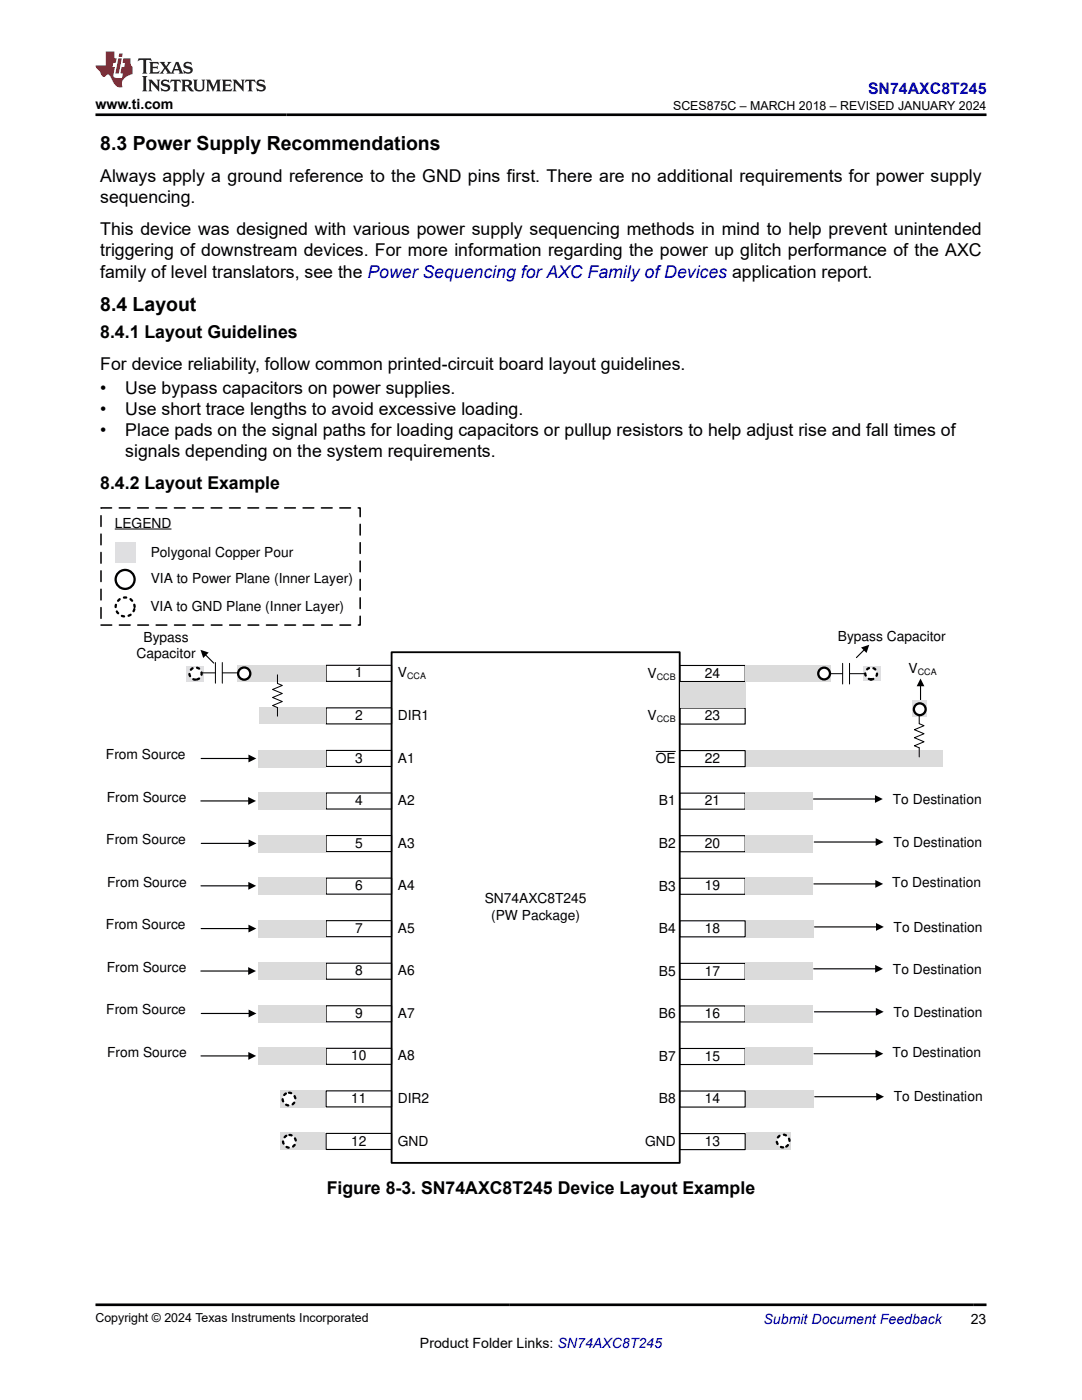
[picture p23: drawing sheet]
<svg xmlns="http://www.w3.org/2000/svg" width="216mm" height="279mm" viewBox="0 0 216 279" stroke-linecap="round" stroke-linejoin="round" font-family="sans-serif">
<defs><g id="words">
<g font-size="3.9">
<text x="20" y="29.9">8.3 Power Supply Recommendations</text>
<text x="20" y="62.1">8.4 Layout</text>
</g>
<g font-size="3.5">
<text x="20" y="36.4">Always apply a ground reference to the GND pins first. There are no additional requirements for power supply</text>
<text x="20" y="40.6">sequencing.</text>
<text x="20" y="46.9">This device was designed with various power supply sequencing methods in mind to help prevent unintended</text>
<text x="20" y="51.2">triggering of downstream devices. For more information regarding the power up glitch performance of the AXC</text>
<text x="20" y="55.4">family of level translators, see the Power Sequencing for AXC Family of Devices application report.</text>
<text x="20" y="67.5">8.4.1 Layout Guidelines</text>
<text x="20" y="73.8">For device reliability, follow common printed-circuit board layout guidelines.</text>
<text x="20" y="78.6">•</text>
<text x="20" y="82.8">•</text>
<text x="25" y="78.6">Use bypass capacitors on power supplies.</text>
<text x="25" y="82.8">Use short trace lengths to avoid excessive loading.</text>
<text x="20" y="87.1">•</text>
<text x="25" y="87.1">Place pads on the signal paths for loading capacitors or pullup resistors to help adjust rise and fall times of</text>
<text x="25" y="91.3">signals depending on the system requirements.</text>
<text x="20" y="97.6">8.4.2 Layout Example</text>
<text x="65.2" y="238.3">Figure 8-3. SN74AXC8T245 Device Layout Example</text>
</g>
<text font-size="3.2" fill="#00f" x="173.2" y="18.7">SN74AXC8T245</text>
<g font-size="2.8">
<text x="19" y="21.8">www.ti.com</text>
<text x="22.9" y="105.3">LEGEND</text>
<text x="30.1" y="111.1">Polygonal Copper Pour</text>
<text x="30.1" y="116.4">VIA to Power Plane (Inner Layer)</text>
<text x="30" y="121.9">VIA to GND Plane (Inner Layer)</text>
<text x="27.3" y="131.4">Capacitor</text>
<text x="28.6" y="128.1">Bypass</text>
<text x="167.2" y="127.9">Bypass Capacitor</text>
<text x="70.8" y="135.2">1</text>
<text x="79.4" y="135.2">V</text>
<text x="129.2" y="135.3">V</text>
<text x="140.6" y="135.2">24</text>
<text x="181.3" y="134.3">V</text>
<text x="70.8" y="143.7">2</text>
<text x="79.4" y="143.7">DIR1</text>
<text x="129.2" y="143.7">V</text>
<text x="140.6" y="143.7">23</text>
<text x="21.1" y="151.5">From Source</text>
<text x="70.8" y="152.2">3</text>
<text x="79.4" y="152.2">A1</text>
<text x="130.9" y="152.3">OE</text>
<text x="140.6" y="152.2">22</text>
<text x="21.3" y="160">From Source</text>
<text x="70.8" y="160.7">4</text>
<text x="79.4" y="160.7">A2</text>
<text x="131.5" y="160.7">B1</text>
<text x="140.6" y="160.7">21</text>
<text x="178.2" y="160.4">To Destination</text>
<text x="21.2" y="168.5">From Source</text>
<text x="70.8" y="169.2">5</text>
<text x="79.4" y="169.2">A3</text>
<text x="131.5" y="169.2">B2</text>
<text x="140.6" y="169.2">20</text>
<text x="178.3" y="169">To Destination</text>
<text x="21.4" y="177">From Source</text>
<text x="70.8" y="177.7">6</text>
<text x="79.4" y="177.7">A4</text>
<text x="131.5" y="177.7">B3</text>
<text x="140.6" y="177.7">19</text>
<text x="178" y="177.1">To Destination</text>
<text x="21.1" y="185.5">From Source</text>
<text x="96.7" y="180.3">SN74AXC8T245</text>
<text x="98" y="183.6">(PW Package)</text>
<text x="178.3" y="185.9">To Destination</text>
<text x="70.8" y="186.2">7</text>
<text x="79.4" y="186.2">A5</text>
<text x="131.5" y="186.2">B4</text>
<text x="140.6" y="186.2">18</text>
<text x="21.3" y="194">From Source</text>
<text x="70.8" y="194.7">8</text>
<text x="79.4" y="194.7">A6</text>
<text x="131.5" y="194.7">B5</text>
<text x="140.6" y="194.7">17</text>
<text x="178.2" y="194.3">To Destination</text>
<text x="21.2" y="202.4">From Source</text>
<text x="70.8" y="203.1">9</text>
<text x="79.4" y="203.1">A7</text>
<text x="131.5" y="203.1">B6</text>
<text x="140.6" y="203.2">16</text>
<text x="178.3" y="202.9">To Destination</text>
<text x="21.4" y="210.9">From Source</text>
<text x="70.1" y="211.6">10</text>
<text x="79.4" y="211.6">A8</text>
<text x="131.5" y="211.7">B7</text>
<text x="140.6" y="211.7">15</text>
<text x="178.1" y="211">To Destination</text>
<text x="70.1" y="220.1">11</text>
<text x="79.4" y="220.1">DIR2</text>
<text x="131.5" y="220.1">B8</text>
<text x="140.6" y="220.2">14</text>
<text x="178.3" y="219.8">To Destination</text>
<text x="70.1" y="228.6">12</text>
<text x="79.4" y="228.6">GND</text>
<text x="128.7" y="228.6">GND</text>
<text x="140.6" y="228.7">13</text>
<text x="83.8" y="269">Product Folder Links: SN74AXC8T245</text>
<text x="193.7" y="264.2">23</text>
</g>
<text font-size="2.8" fill="#00f" x="152.4" y="264.2">Submit Document Feedback</text>
<g font-size="2.5">
<text x="134.3" y="21.9">SCES875C – MARCH 2018 – REVISED JANUARY 2024</text>
<text x="19" y="263.9">Copyright © 2024 Texas Instruments Incorporated</text>
</g>
<g font-size="1.8">
<text x="81.2" y="135.6">CCA</text>
<text x="131.1" y="135.7">CCB</text>
<text x="183.1" y="134.7">CCA</text>
<text x="131.1" y="144.1">CCB</text>
</g>
</g></defs>
<path d="M78.1 130.2h57.5v101.9h-57.5z" fill="none" stroke="#000" stroke-width=".37"/>
<path d="M130.9 150h3.9" fill="none" stroke="#000" stroke-width=".2"/>
<g fill="none" stroke="#000" stroke-width=".22">
<path d="M65.1 132.8h13v3.2h-13zM135.6 132.8h13.1v3.2h-13.1zM65.1 141.3h13v3.2h-13zM65.1 149.8h13v3.2h-13zM65.1 158.3h13v3.2h-13zM135.6 141.3h13.1v3.2h-13.1zM135.6 149.8h13.1v3.2h-13.1zM135.6 158.3h13.1v3.2h-13.1zM65.1 166.7h13v3.3h-13zM65.1 175.2h13v3.2h-13zM135.6 166.8h13.1v3.2h-13.1zM135.6 175.3h13.1v3.2h-13.1z"/>
<path d="M65.1 183.7h13v3.2h-13zM65.1 192.2h13v3.2h-13zM135.6 183.8h13.1v3.2h-13.1zM135.6 192.3h13.1v3.2h-13.1zM65.1 200.7h13v3.2h-13zM65.1 209.2h13v3.2h-13zM65.1 217.7h13v3.2h-13zM135.6 200.8h13.1v3.2h-13.1zM135.6 209.2h13.1v3.2h-13.1zM135.6 217.7h13.1v3.2h-13.1zM65.1 226.2h13v3.2h-13zM135.6 226.2h13.1v3.2h-13.1z"/>
</g>
<circle cx="25" cy="115.6" r="1.89" fill="#fff"/>
<circle cx="25" cy="115.6" r="1.89" fill="none" stroke="#000" stroke-width=".46"/>
<circle cx="25" cy="121.1" r="1.89" fill="#fff"/>
<circle cx="25" cy="121.1" r="1.89" fill="none" stroke="#000" stroke-width=".46" stroke-dasharray=".5 .9"/>
<path d="M22.9 108.2h4.1v4.2h-4.1z" fill-rule="evenodd" fill="#dfdfdf"/>
<path d="M22.9 105.6h11.3" fill="none" stroke="#000" stroke-width=".2"/>
<path d="M20.2 101.4h51.7v23.3h-51.7z" fill="none" stroke="#000" stroke-width=".31" stroke-dasharray="2.1 1.5"/>
<path d="M148.7 158.1h13.4v3.6h-13.4z" fill-rule="evenodd" fill="#dbdbdb"/>
<path d="M162.3 159.5h12.5" fill="none" stroke="#000" stroke-width=".23"/>
<path d="M174.6 158.7l1.5 .8-1.5 .7z" fill="#000"/>
<path d="M148.8 166.7h13.4v3.5h-13.4z" fill-rule="evenodd" fill="#dbdbdb"/>
<path d="M162.5 168h12.4" fill="none" stroke="#000" stroke-width=".23"/>
<path d="M174.7 167.3l1.6 .7-1.6 .8z" fill="#000"/>
<path d="M148.7 175.1h13.4v3.5h-13.4z" fill-rule="evenodd" fill="#dbdbdb"/>
<path d="M162.4 176.4h12.5" fill="none" stroke="#000" stroke-width=".23"/>
<path d="M174.7 175.6l1.5 .8-1.5 .8z" fill="#000"/>
<path d="M148.9 183.7h13.3v3.5h-13.3z" fill-rule="evenodd" fill="#dbdbdb"/>
<path d="M162.5 185h12.5" fill="none" stroke="#000" stroke-width=".23"/>
<path d="M174.8 184.2l1.6 .8-1.6 .8z" fill="#000"/>
<path d="M148.7 192h13.4v3.5h-13.4z" fill-rule="evenodd" fill="#dbdbdb"/>
<path d="M162.4 193.3h12.4" fill="none" stroke="#000" stroke-width=".23"/>
<path d="M174.6 192.6l1.6 .7-1.6 .8z" fill="#000"/>
<path d="M148.8 200.6h13.4v3.5h-13.4z" fill-rule="evenodd" fill="#dbdbdb"/>
<path d="M162.5 201.9h12.5" fill="none" stroke="#000" stroke-width=".23"/>
<path d="M174.8 201.2l1.5 .7-1.5 .8z" fill="#000"/>
<path d="M148.8 209h13.3v3.5h-13.3z" fill-rule="evenodd" fill="#dbdbdb"/>
<path d="M162.4 210.3h12.5" fill="none" stroke="#000" stroke-width=".23"/>
<path d="M174.7 209.5l1.6 .8-1.6 .8z" fill="#000"/>
<path d="M148.9 217.6h13.4v3.5h-13.4z" fill-rule="evenodd" fill="#dbdbdb"/>
<path d="M162.6 218.9h12.4" fill="none" stroke="#000" stroke-width=".23"/>
<path d="M174.8 218.1l1.6 .8-1.6 .8z" fill="#000"/>
<path d="M56 226.1h8.9v3.4h-8.9z" fill-rule="evenodd" fill="#dbdbdb"/>
<circle cx="57.7" cy="227.8" r="1.27" fill="#fff"/>
<circle cx="57.7" cy="227.8" r="1.27" fill="none" stroke="#000" stroke-width=".46" stroke-dasharray=".5 .9"/>
<path d="M148.9 226h9v3.4h-9z" fill-rule="evenodd" fill="#dbdbdb"/>
<circle cx="156.3" cy="227.7" r="1.27" fill="#fff"/>
<circle cx="156.3" cy="227.7" r="1.27" fill="none" stroke="#000" stroke-width=".46" stroke-dasharray=".5 .9"/>
<path d="M56 217.6h8.9v3.5h-8.9z" fill-rule="evenodd" fill="#dbdbdb"/>
<circle cx="57.7" cy="219.3" r="1.27" fill="#fff"/>
<circle cx="57.7" cy="219.3" r="1.27" fill="none" stroke="#000" stroke-width=".46" stroke-dasharray=".5 .9"/>
<path d="M51.6 209h13.4v3.5h-13.4z" fill-rule="evenodd" fill="#dbdbdb"/>
<path d="M40.1 210.7h9.6" fill="none" stroke="#000" stroke-width=".23"/>
<path d="M49.6 210l1.5 .7-1.5 .8z" fill="#000"/>
<path d="M51.6 200.6h13.4v3.4h-13.4z" fill-rule="evenodd" fill="#dbdbdb"/>
<path d="M40.2 202.3h9.6" fill="none" stroke="#000" stroke-width=".23"/>
<path d="M49.6 201.5l1.6 .8-1.6 .7z" fill="#000"/>
<path d="M51.6 192.1h13.3v3.4h-13.3z" fill-rule="evenodd" fill="#dbdbdb"/>
<path d="M40.1 193.8h9.6" fill="none" stroke="#000" stroke-width=".23"/>
<path d="M49.5 193l1.6 .8-1.6 .8z" fill="#000"/>
<path d="M51.6 183.6h13.4v3.5h-13.4z" fill-rule="evenodd" fill="#dbdbdb"/>
<path d="M40.1 185.3h9.7" fill="none" stroke="#000" stroke-width=".23"/>
<path d="M49.6 184.5l1.5 .8-1.5 .8z" fill="#000"/>
<path d="M51.6 175.1h13.4v3.4h-13.4z" fill-rule="evenodd" fill="#dbdbdb"/>
<path d="M40.1 176.8h9.6" fill="none" stroke="#000" stroke-width=".23"/>
<path d="M49.6 176l1.5 .8-1.5 .8z" fill="#000"/>
<path d="M51.6 166.6h13.4v3.5h-13.4z" fill-rule="evenodd" fill="#dbdbdb"/>
<path d="M40.2 168.3h9.6" fill="none" stroke="#000" stroke-width=".23"/>
<path d="M49.6 167.5l1.6 .8-1.6 .8z" fill="#000"/>
<path d="M51.6 158.2h13.3v3.4h-13.3z" fill-rule="evenodd" fill="#dbdbdb"/>
<path d="M40.1 159.8h9.6" fill="none" stroke="#000" stroke-width=".23"/>
<path d="M49.5 159.1l1.6 .7-1.6 .8z" fill="#000"/>
<path d="M51.6 149.7h13.4v3.4h-13.4z" fill-rule="evenodd" fill="#dbdbdb"/>
<path d="M40.1 151.4h9.7" fill="none" stroke="#000" stroke-width=".23"/>
<path d="M40 129.7l1.6 .5-1 1.1zM49.6 150.6l1.5 .8-1.5 .8z" fill="#000"/>
<path d="M41 130.6l1.7 1.7" fill="none" stroke="#000" stroke-width=".22"/>
<path d="M47.3 132.7h17.7v3.3h-17.7z" fill-rule="evenodd" fill="#dbdbdb"/>
<path d="M37.1 132.9h3.6v3h-3.6z" fill-rule="evenodd" fill="#dfdfdf"/>
<circle cx="39" cy="134.4" r="1.21" fill="#fff"/>
<circle cx="39" cy="134.4" r="1.21" fill="none" stroke="#000" stroke-width=".46" stroke-dasharray=".5 .9"/>
<circle cx="48.7" cy="134.4" r="1.21" fill="#fff"/>
<circle cx="48.7" cy="134.4" r="1.21" fill="none" stroke="#000" stroke-width=".46"/>
<path d="M51.6 141.2h13.3v3.3h-13.3z" fill-rule="evenodd" fill="#dbdbdb"/>
<path d="M172.5 129.6l-1.6 1.6" fill="none" stroke="#000" stroke-width=".22"/>
<path d="M171.8 129.2l1.6-.5-.5 1.6z" fill="#000"/>
<path d="M148.8 132.7h17v3.3h-17z" fill-rule="evenodd" fill="#dbdbdb"/>
<path d="M172.2 133h3.4v2.9h-3.4z" fill-rule="evenodd" fill="#dfdfdf"/>
<circle cx="173.8" cy="134.4" r="1.17" fill="#fff"/>
<circle cx="173.8" cy="134.4" r="1.17" fill="none" stroke="#000" stroke-width=".46" stroke-dasharray=".5 .9"/>
<circle cx="164.4" cy="134.4" r="1.17" fill="#fff"/>
<circle cx="164.4" cy="134.4" r="1.17" fill="none" stroke="#000" stroke-width=".46"/>
<g fill="#dbdbdb">
<path d="M135.7 136.1h13v5h-13z" fill-rule="evenodd"/>
<path d="M148.8 149.8h39.3v3.3h-39.3z" fill-rule="evenodd"/>
</g>
<path d="M183.7 136.8v2.9" fill="none" stroke="#000" stroke-width=".22"/>
<path d="M183.7 135.4l.7 1.6h-1.5z" fill="#000"/>
<path d="M182 139.9h2.9v3.2h-2.9z" fill-rule="evenodd" fill="#dfdfdf"/>
<circle cx="183.5" cy="141.5" r="1.17" fill="#fff"/>
<circle cx="183.5" cy="141.5" r="1.17" fill="none" stroke="#000" stroke-width=".46"/>
<path d="M40.2 134.3h2.8M43 132.2v4.1M44.4 132.2v4.1M44.4 134.3h3.1M55.4 134.7v1.7l.9 .4-1.9 .8 1.9 .8-1.9 .8 1.9 .8-1.9 .8 1 .4v1.7M165.8 134.4h2.3M168.1 132.4v4.1M169.5 132.4v4.1M169.5 134.4h3.2M183.4 142.6v1.8l1 .4-1.9 .8 1.9 .8-1.9 .8 1.9 .8-1.9 .8 .9 .4v1.9" fill="none" stroke="#000" stroke-width=".2"/>
<path d="M27.7 11.6l-.2 .6 .5-.2h.6v.1v2.2l-.2 .4h1l-.2-.4v-2.2v-.1h.5l.5 .2-.1-.6zM29.8 12.4l.2 .3v1.6l-.2 .4h1.9l.1-.6a1.08 1.08 0 0 1-1.3 .2v-.7h.6l.4 .2v-.7l-.4 .2h-.6v-.5l.2-.2a1 1 0 0 1 1 .3l-.1-.5zM31.8 12.4l1 1.1-1 1.2h.9l-.2-.2 .4-.8 .5 .8-.2 .2h1.6l-.2-.2 .1-.5h1l.1 .5-.1 .2h.9l-.2-.4-.8-1.9h-.5l-1 2.1-.8-1.1 .9-1h-.8l.2 .2-.5 .6-.3-.6 .1-.2zM35.2 12.8l.4 1h-.8zM36.8 12.5a.65 .65 0 0 0-.2 .7 .65 .65 0 0 0 .6 .5l.7 .1 .1 .3a.79 .79 0 0 1-.7 .4 .79 .79 0 0 1-.7-.5l.1 .7 .2-.1a.93 .93 0 0 0 1.1 0 .93 .93 0 0 0 .4-.9 1.46 1.46 0 0 0-1.2-.6l-.1-.3a1.09 1.09 0 0 1 1.2 .2l-.2-.6-.1 .1-.6-.2zM28.4 15.2l.2 .4v2.2l-.2 .4h1l-.2-.4v-2.2l.2-.4zM29.6 15.9l.2 .4v1.5l-.2 .4h.8l-.3-.4v-1.3l1.7 1.8v-2l.2-.4h-.8l.2 .2 .1 1.1-1.2-1.3zM32.3 16a.65 .65 0 0 0-.2 .8 .65 .65 0 0 0 .7 .4l.6 .2 .1 .2a.79 .79 0 0 1-.7 .4 .79 .79 0 0 1-.7-.5l.1 .7 .2-.1a.93 .93 0 0 0 1.1 .1 .93 .93 0 0 0 .4-1 1.46 1.46 0 0 0-1.2-.5l-.1-.4a1.09 1.09 0 0 1 1.2 .2l-.2-.6-.1 .1-.6-.1zM34.1 15.9l-.1 .6a.63 .63 0 0 1 .7-.3l.1 1.6-.3 .4h1l-.2-.4v-1.6a.66 .66 0 0 1 .8 .3l-.1-.6zM36.2 15.9l.2 .4v1.5l-.2 .4h.9l-.2-.2v-.7h.5l.1 .2a.79 .79 0 0 0 1.2 .6l-1-.9a.61 .61 0 0 0 .6-.6 .61 .61 0 0 0-.5-.7zM36.9 16.2h.2a.47 .47 0 0 1 .5 .1 .47 .47 0 0 1 .1 .5l-.2 .1-.6 .1zM38.5 15.9l.2 .2a2.27 2.27 0 0 0 .4 2 1.04 1.04 0 0 0 1.7-.7v-1.3l.2-.2h-.8l.2 .4v1.1a.6 .6 0 0 1-.6 .6 .6 .6 0 0 1-.6-.6v-1.1l.3-.4zM41.1 15.9l.2 .4v1.5l-.2 .4h.7l-.2-.4v-1.4l.9 1.9 .8-1.9v1.4l-.2 .4h1l-.3-.4v-1.5l.3-.4h-.8l-.7 1.5-.7-1.5zM44.3 15.9l.2 .4v1.5l-.2 .4h1.9l.1-.6a1.09 1.09 0 0 1-1.3 .2v-.7h.6l.4 .2v-.6l-.4 .2h-.6v-.6l.2-.1a1.01 1.01 0 0 1 1 .3l-.1-.6zM46.4 15.9l.3 .4v1.5l-.3 .4h.8l-.2-.4v-1.3l1.6 1.8v-2l.2-.4h-.7l.2 .2v1.1l-1.2-1.3zM49 15.9l-.1 .6a.63 .63 0 0 1 .8-.3v1.6l-.3 .4h1l-.2-.4v-1.6a.66 .66 0 0 1 .8 .3l-.1-.6zM51.4 16a.65 .65 0 0 0-.2 .8 .65 .65 0 0 0 .6 .4l.6 .2 .2 .2a.79 .79 0 0 1-.8 .4 .79 .79 0 0 1-.6-.5l.1 .7 .2-.1a.93 .93 0 0 0 1 .1 .93 .93 0 0 0 .5-1 1.46 1.46 0 0 0-1.3-.5l-.1-.4a1.09 1.09 0 0 1 1.3 .2l-.2-.6-.2 .1-.5-.1z" fill="#231f20"/>
<path d="M21.1 10.3v2.7h-2.1l.1 .4 .9 1a.95 .95 0 0 0 .9 .9 .59 .59 0 0 1 .6-.4 .59 .59 0 0 1 .5 .3l.4 .8a1.59 1.59 0 0 0 2.1 1.4 1.61 1.61 0 0 1 1-2.3l1-.3-.1-1.5a1.59 1.59 0 0 1-.4-1.7h-1.4l-.2 .9h.5l-.1 .9h-.5l-.2 .9v.3l.4 .1-.2 .9h-.6a.73 .73 0 0 1-1.1-.7l.3-1.5h-.5l.2-.9h.5l.2-.9h-.5v-1.3zM23.6 11.6l-.6 3.1h.7l.6-3.1zM23.8 10.7l-.1 .6h.7l.1-.6z" fill="#ed1c24"/>
<path d="M19 22.9h177.8M19 260.4h177.8" fill="none" stroke="#000" stroke-width=".53"/>
<use href="#words"/>
</svg>
